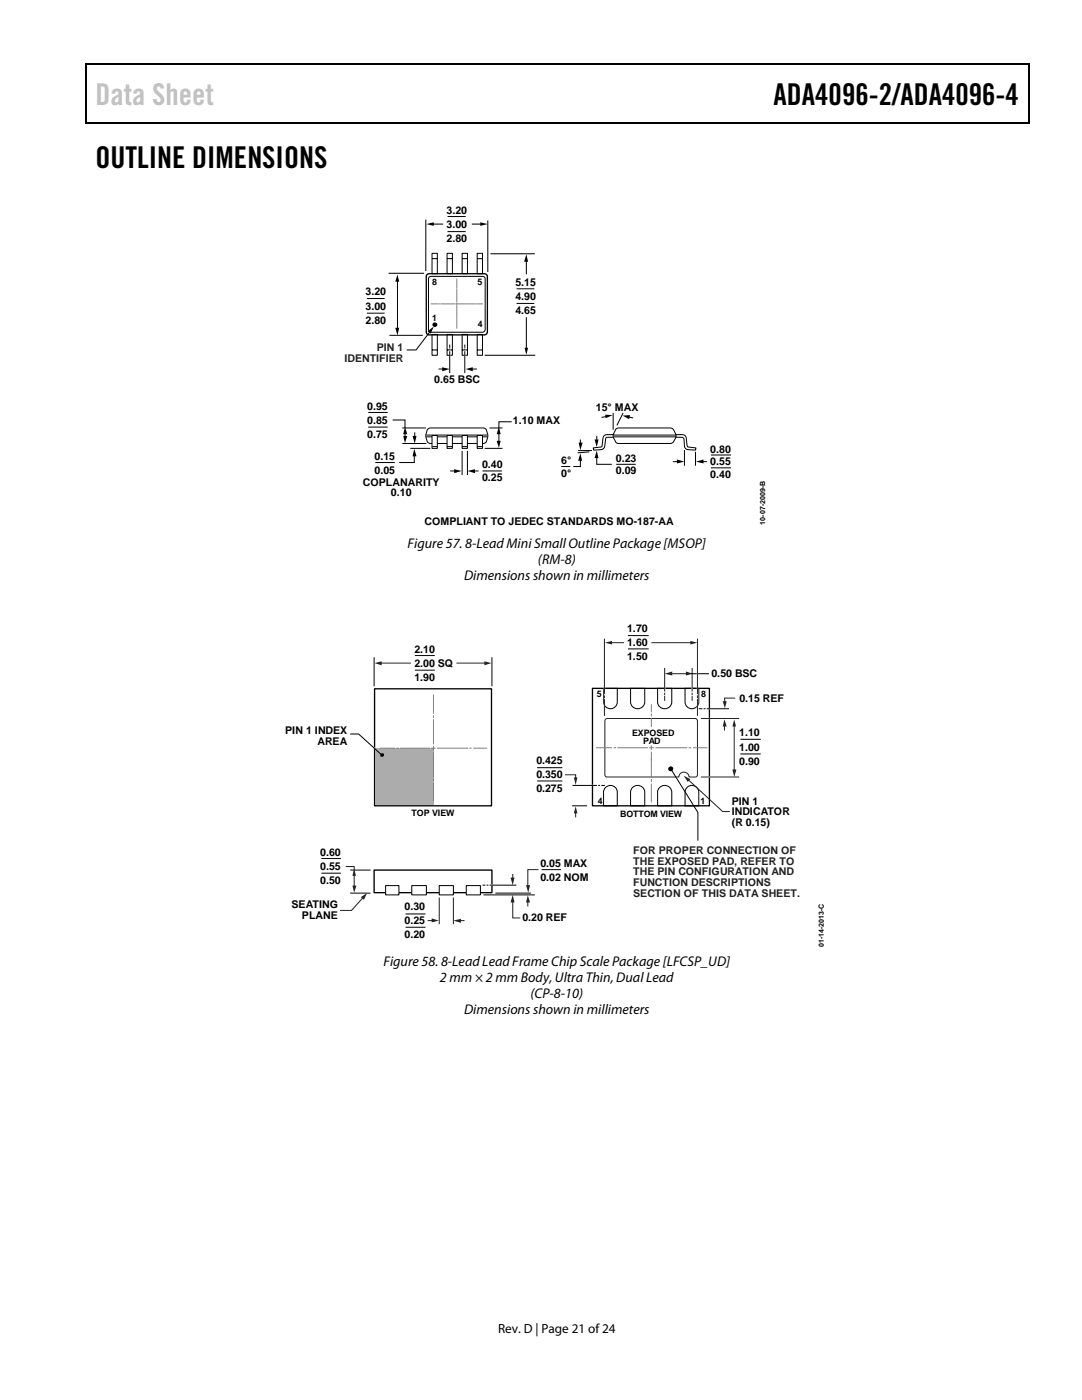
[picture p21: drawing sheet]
<svg xmlns="http://www.w3.org/2000/svg" width="216mm" height="279mm" viewBox="0 0 216 279" stroke-linecap="round" stroke-linejoin="round" font-family="sans-serif">
<defs><g id="words">
<text font-size="6" fill="#c1c1c1" x="19" y="21">Data Sheet</text>
<g font-size="6">
<text x="154.4" y="21">ADA4096-2/ADA4096-4</text>
<text x="19" y="33.6">OUTLINE DIMENSIONS</text>
</g>
<g font-size="2.8">
<text x="81.3" y="109.3">Figure 57. 8-LeadMini Small Outline Package [MSOP]</text>
<text x="107.4" y="112.5">(RM-8)</text>
<text x="92.6" y="115.7">Dimensions shown in millimeters</text>
<text x="76.5" y="192.8">Figure 58. 8-Lead Lead Frame Chip Scale Package [LFCSP_UD]</text>
<text x="87.8" y="196">2 mm × 2 mm Body, Ultra Thin, Dual Lead</text>
<text x="92.6" y="202.3">Dimensions shown in millimeters</text>
<text x="105.9" y="199.1">(CP-8-10)</text>
</g>
<text font-size="2.6" x="99.4" y="266">Rev. D | Page 21 of 24</text>
<g font-size="2.1">
<text x="89.1" y="42.6">3.20</text>
<text x="89.1" y="45.5">3.00</text>
<text x="89.1" y="48.3">2.80</text>
<text x="72.9" y="58.9">3.20</text>
<text x="102.8" y="57">5.15</text>
<text x="102.8" y="59.8">4.90</text>
<text x="72.9" y="61.8">3.00</text>
<text x="72.9" y="64.6">2.80</text>
<text x="102.8" y="62.7">4.65</text>
<text x="86.6" y="76.5">0.65 BSC</text>
<text x="73.3" y="81.7">0.95</text>
<text x="118.9" y="82">15° MAX</text>
<text x="73.3" y="84.6">0.85</text>
<text x="73.3" y="87.4">0.75</text>
<text x="102.4" y="84.7">1.10 MAX</text>
<text x="74.7" y="91.7">0.15</text>
<text x="74.7" y="94.6">0.05</text>
<text x="96.2" y="93.5">0.40</text>
<text x="112" y="92.6">6°</text>
<text x="112" y="95.2">0°</text>
<text x="122.9" y="92.1">0.23</text>
<text x="122.9" y="94.7">0.09</text>
<text x="141.7" y="90.3">0.80</text>
<text x="141.7" y="92.9">0.55</text>
<text x="141.7" y="95.4">0.40</text>
<text x="72.4" y="97">COPLANARITY</text>
<text x="78" y="99.1">0.10</text>
<text x="96.2" y="96">0.25</text>
<text x="84.7" y="104.7">COMPLIANT TO JEDEC STANDARDS MO-187-AA</text>
<text x="82.7" y="130.3">2.10</text>
<text x="125.1" y="128.9">1.60</text>
<text x="125.1" y="131.7">1.50</text>
<text x="125.1" y="126.1">1.70</text>
<text x="82.7" y="133.1">2.00 SQ</text>
<text x="82.7" y="135.9">1.90</text>
<text x="142" y="135">0.50 BSC</text>
<text x="147.5" y="140">0.15 REF</text>
<text x="56.9" y="146.5">PIN 1 INDEX</text>
<text x="63.4" y="148.6">AREA</text>
<text x="147.5" y="147">1.10</text>
<text x="147.5" y="149.8">1.00</text>
<text x="107" y="152.5">0.425</text>
<text x="107" y="155.3">0.350</text>
<text x="147.5" y="152.6">0.90</text>
<text x="107" y="158.1">0.275</text>
<text x="146" y="160.6">PIN 1</text>
<text x="146" y="162.7">INDICATOR</text>
<text x="146" y="164.9">(R 0.15)</text>
<text x="63.9" y="170.8">0.60</text>
<text x="63.9" y="173.6">0.55</text>
<text x="107.8" y="173">0.05 MAX</text>
<text x="63.9" y="176.4">0.50</text>
<text x="107.8" y="175.8">0.02 NOM</text>
<text x="58.2" y="181.3">SEATING</text>
<text x="60.2" y="183.4">PLANE</text>
<text x="80.7" y="181.6">0.30</text>
<text x="80.7" y="184.5">0.25</text>
<text x="104.2" y="183.9">0.20 REF</text>
<text x="80.7" y="187.3">0.20</text>
</g>
<g font-size="2.1" fill="#231f1f">
<text x="75.2" y="70.1">PIN 1</text>
<text x="68.7" y="72.2">IDENTIFIER</text>
</g>
<g font-size="2.1" fill="#231f20">
<text x="126.3" y="170.4">FOR PROPER CONNECTION OF</text>
<text x="126.3" y="172.6">THE EXPOSED PAD, REFER TO</text>
<text x="126.3" y="174.7">THE PIN CONFIGURATION AND</text>
<text x="126.3" y="176.8">FUNCTION DESCRIPTIONS</text>
<text x="126.3" y="178.9">SECTION OF THIS DATA SHEET.</text>
</g>
<g font-size="1.8">
<text x="86.2" y="56.9">8</text>
<text x="95.3" y="56.9">5</text>
<text x="86.2" y="64.1">1</text>
<text x="95.3" y="65.2">4</text>
<text x="119.1" y="139.1">5</text>
<text x="139.9" y="139">8</text>
<text x="126.2" y="146.8">EXPOSED</text>
<text x="128.3" y="148.4">PAD</text>
<text x="119.3" y="160.4">4</text>
<text x="139.8" y="160.4">1</text>
<text x="82.1" y="162.9">TOP VIEW</text>
<text x="123.8" y="163">BOTTOM VIEW</text>
</g>
<g font-size="1.4">
<text x="152.7" y="104.7" transform="rotate(-90 152.7 104.7)">10-07-2009-B</text>
<text x="164.4" y="189" transform="rotate(-90 164.4 189)">01-14-2013-C</text>
</g>
</g></defs>
<g fill="#000">
<path d="M17 12.7h.3v1h-.3zM17 12.7h.3v.3h-.3zM82.7 12.7h.2v.3h-.2zM205.2 12.7h.3v1h-.3zM205.2 12.7h.3v.3h-.3zM17 24.4h.3v.3h-.3zM82.4 24.4h.3v.3h-.3zM205.2 24.4h.3v.3h-.3zM79.3 54.8l.4 1.4h-.8zM85.1 44.7l1.5-.3v.7zM95.8 44.4l1.5 .3-1.5 .4zM105 50.7l.4 1.5h-.8z"/>
<path d="M78.9 65.4h.8l-.4 1.5zM85.3 66.1l1.3-.9-.7 1.4zM88.2 73.3l1.5 .3-1.5 .5zM92.9 73.6l1.4-.3v.8zM104.7 69.4h.7l-.4 1.4z"/>
<circle cx="86.8" cy="64.8" r=".38"/>
</g>
<path d="M17.1 13.7v10.7M17.3 12.8h65.4M82.9 12.8h122.3M205.3 13.7v10.7M17.3 24.5h187.9" fill="none" stroke="#000" stroke-width=".25"/>
<g fill="none" stroke="#000" stroke-width=".2">
<path d="M73.2 59.6h3.5M77.6 54.5h6.9M79.3 56v9.7M85 43.9v10.1M85.6 55.4l.4-.2h10.3l.4 .2v10.6l-.4 .3-10.5-.1-.3-.4zM86.2 50.6h1.1v4h-1.1zM86.3 44.7h2M86.3 51.6h.9M89.2 50.6h1.1v4h-1.1zM89.3 46.2h3.6M89.3 43.2h3.6M89.3 51.6h.9"/>
<path d="M92.2 50.6h1.1v4h-1.1zM92.3 51.6h.9M94.2 44.7h1.9M95.2 50.6h1.1v4h-1.1zM95.3 51.6h.9M97.3 44.1v10.1M98 50.6h8.6M103.1 57.6h3.5M105 52v2.6M73.2 62.5h3.5M77.8 66.9h6.5M85.9 66.1l-2.9 3.7h-1.8"/>
<path d="M86.2 66.7h1.1v4.2h-1.1zM86.3 69.8h.9M87.6 73.6h.9M89.2 66.7h1.1v4.2h-1.1zM89.3 69.8h.9M89.7 70.2v4.2M89.7 69.7v.1M89.7 68.9v.4M92.2 66.7h1.1v4.2h-1.1zM92.3 69.8h.9M92.7 69.7v.1M92.7 70.2v4.2"/>
<path d="M92.7 68.9v.4M94.1 73.6h.9M95.2 66.7h1.1v4.2h-1.1zM95.3 69.8h.9M96.8 70.9h9.9M103.1 60.6h3.5M105 63.4v6.3M80.4 88.5h4.6M80.4 85.4h4.5M82 89.5h3.8M85.1 86.8h12.1M85.1 87.2h12.1"/>
<path d="M85.4 85.6l.5-.2h10.6a1.3 1.3 0 0 1 .8 1.3v.7a1.17 1.17 0 0 1-.8 1.1h-10.6a1.45 1.45 0 0 1-.9-1.8zM96.3 94h3.9M96.8 89.5h3.4M97.8 85.4h2.4M112.1 93.1h1.6M122.4 86.8h12.4M122.5 87.2h12.3M122.9 85.6l.5-.2h10.6a1.82 1.82 0 0 1 .8 2l-.2 .3a1.03 1.03 0 0 1-.8 .8h-10.4a1.75 1.75 0 0 1-1.1-1.8zM123.1 92.7h3.7M136.6 89.9v2.9M138.8 90.3v2.5M142 90.8h3.8"/>
<path d="M142 93.4h3.8"/>
<circle cx="86.8" cy="64.8" r=".38"/>
</g>
<path d="M85.3 54.7l11.3-.1 .6 .3 .1 11.3a.6 .6 0 0 1-.7 .6h-11.3l-.2-.6v-11z" fill="none" stroke="#000" stroke-width=".27"/>
<g fill="none" stroke="#808285" stroke-width=".2">
<path d="M91.2 55.7v1.7M91.2 57.6v.2M91.2 58v2.2M86 60.6h1.4M87.6 60.6h.1M88 60.6h2.7M91 60.6h.3M91.2 61v2.3M91.2 63.5v.2M91.2 63.8v1.7M91.2 60.5v.3M91.5 60.6h3"/>
<path d="M94.7 60.6h.1M95 60.6h1.3"/>
</g>
<path d="M89.7 69.6v1.7M92.7 69.6v1.7" fill="none" stroke="#fff" stroke-width=".27"/>
<path d="M92.2 86.9h1.1v2.6h-1.1z" fill="#fff" stroke="#000" stroke-width=".2"/>
<path d="M92.3 89.1h.9" fill="none" stroke="#000" stroke-width=".2"/>
<path d="M89.2 86.9h1.1v2.6h-1.1z" fill="#fff" stroke="#000" stroke-width=".2"/>
<path d="M89.3 89.1h.9" fill="none" stroke="#000" stroke-width=".2"/>
<path d="M86.2 86.9h1.1v2.6h-1.1z" fill="#fff" stroke="#000" stroke-width=".2"/>
<path d="M86.4 89.1h.8" fill="none" stroke="#000" stroke-width=".2"/>
<path d="M95.2 86.9h1.1v2.6h-1.1z" fill="#fff" stroke="#000" stroke-width=".2"/>
<g fill="none" stroke="#000" stroke-width=".2">
<path d="M73.5 85.2h3.9M73.5 82.3h3.9M74.9 92.3h3.9M78.3 83.8h2.5v1.6M80.8 86.4v.9M82.7 90.8v1.5h-3M82.8 86.4v.9M89.9 94h1M92.2 90.1v4.6M93.3 90.1v4.6M94.5 94h.9M95.3 89.1h.9"/>
<path d="M99.5 86.4v1.8M102.1 84.2h-2.6v1.2M115.5 89.9h2.5M115.8 91.7v1.4h-1.4M115.8 87.7v.9M117.5 90.2l-2.1 .2M119.1 91.2v1.5h3M119.1 87.1v.9M121 83.1l-.9 .2M122.3 82.5v3.2M122.3 86.7h-1.2a.77 .77 0 0 0-.8 .7l-.2 1.7-1.7 .3 .1 .4 1.4-.1a.77 .77 0 0 0 .8-.7l.2-1.6 .4-.1h1M124.3 82.5l-1.2 2.3"/>
<path d="M125.3 83.2l.9 .2M134.4 92.1h.9M134.9 86.7h1.2a.72 .72 0 0 1 .8 .7l.3 1.8 1.7 .2-.1 .4-1.4-.1a.77 .77 0 0 1-.8-.7l-.2-1.6-.4-.1h-1.1M140.1 92.1h.9M120.4 137.4h2.8v2.7a1.37 1.37 0 0 1-1.4 1.3 1.37 1.37 0 0 1-1.4-1.3zM125.8 137.4h2.9v2.7a1.42 1.42 0 0 1-1.5 1.3 1.42 1.42 0 0 1-1.4-1.3zM131.2 137.4h2.8v2.7a1.42 1.42 0 0 1-1.4 1.3 1.42 1.42 0 0 1-1.4-1.3zM136.7 137.4h2.7v2.7a1.37 1.37 0 0 1-1.3 1.3 1.37 1.37 0 0 1-1.4-1.3zM120.7 157.3a1.37 1.37 0 0 1 1.5-.5 1.37 1.37 0 0 1 1 1.3v2.7h-2.8v-2.7zM126.1 157.3a1.43 1.43 0 0 1 1.5-.5 1.43 1.43 0 0 1 1.1 1.3v2.7h-2.9v-2.7zM131.5 157.3a1.43 1.43 0 0 1 1.5-.5 1.43 1.43 0 0 1 1 1.3v2.7h-2.8v-2.7zM137.2 157a1.38 1.38 0 0 1 2.2 1.1v2.7h-2.7v-2.7l.1-.4z"/>
</g>
<g fill="#000">
<path d="M80.5 87h.8l-.5 1.4zM80.8 85.1l.5 1.5h-.8zM82.3 87h.8l-.3 1.5zM82.7 89.6l.4 1.5h-.8zM90.6 93.6l1.5 .4-1.5 .4zM93.3 94l1.5-.4v.8zM99.1 88h.8l-.4 1.4zM99.5 85.1l.4 1.5h-.8zM115.5 88.3h.7l-.4 1.5zM115.8 90.5l.4 1.5h-.8zM118.6 87.7h.8l-.3 1.5zM119.1 89.9l.3 1.5h-.8z"/>
<path d="M120.8 82.8h1.5l-1.5 .7zM124.2 82.9l1.5-.1-.2 .8zM135.1 91.7l1.5 .4-1.5 .4zM138.9 92.1l1.5-.4v.8z"/>
</g>
<path d="M74.7 137.5h23.4v23.3h-23.4zM118.2 137.4h23.4v23.4h-23.4zM74.7 173.6h23.5v4.6h-23.5z" fill="none" stroke="#000" stroke-width=".27"/>
<g fill="#fff" stroke="#000" stroke-width=".2">
<path d="M76.9 176.7h2.7v1.9h-2.7z"/>
<path d="M93 176.7h2.9v1.9h-2.9z"/>
<path d="M87.6 176.7h2.9v1.9h-2.9z"/>
<path d="M82.2 176.7h2.9v1.9h-2.9z"/>
</g>
<path d="M80.9 182.4h4M80.9 185.1h4" fill="none" stroke="#000" stroke-width=".2"/>
<path d="M87.6 179.2v5.1M90.5 179.2v5.1M85.4 183.7h1" fill="none" stroke="#231f20" stroke-width=".2"/>
<path d="M86.1 183.3l1.5 .4-1.5 .4z" fill="#231f20"/>
<path d="M91.7 183.7h.9" fill="none" stroke="#231f20" stroke-width=".2"/>
<path d="M90.5 183.7l1.5-.3v.8z" fill="#231f20"/>
<path d="M74.5 149.1l.5 .4" fill="none" stroke="#fff" stroke-width=".27"/>
<path d="M74.8 149.3h11.7v11.3h-11.7z" fill="#acacac"/>
<path d="M74.7 131.3v5.5M98.2 131.3v5.5M69.9 146.5h1.7l4.6 4.2" fill="none" stroke="#000" stroke-width=".2"/>
<circle cx="76.2" cy="150.7" r=".38" fill="#000"/>
<path d="M91.2 132.3h5.7" fill="none" stroke="#231f20" stroke-width=".2"/>
<path d="M96.7 132l1.4 .3-1.4 .5z" fill="#231f20"/>
<path d="M75.9 132.3h6" fill="none" stroke="#231f20" stroke-width=".2"/>
<path d="M74.7 132.3l1.5-.3v.8z" fill="#231f20"/>
<path d="M147.7 147.5h4.1M147.7 150.5h4.1M64.1 171.3h3.9M64.1 174.3h3.9M69.9 173.6h4M69.9 178.2h4" fill="none" stroke="#000" stroke-width=".2"/>
<path d="M69 172.9h1.7v.7M70.7 174.5v2.5" fill="none" stroke="#231f20" stroke-width=".2"/>
<g fill="#231f20">
<path d="M70.7 173.3l.3 1.5h-.7z"/>
<path d="M70.3 176.7h.8l-.4 1.5z"/>
</g>
<path d="M72.4 179.1l-2.3 2.6h-2.3" fill="none" stroke="#231f20" stroke-width=".2"/>
<path d="M72 179l1.2-.8-.6 1.4z" fill="#231f20"/>
<path d="M96.6 178.6h10M99 178.2h6.8" fill="none" stroke="#000" stroke-width=".2"/>
<path d="M102.3 174.5v.9" fill="none" stroke="#231f20" stroke-width=".2"/>
<path d="M101.9 175.1h.8l-.4 1.6z" fill="#231f20"/>
<path d="M102.3 179.8v3.4h1.5" fill="none" stroke="#231f20" stroke-width=".2"/>
<path d="M102.3 178.6l.4 1.5h-.8z" fill="#231f20"/>
<path d="M105.3 179.8v1" fill="none" stroke="#231f20" stroke-width=".2"/>
<path d="M105.3 178.7l.5 1.4h-.8z" fill="#231f20"/>
<path d="M107.4 173.6h-2.1v3.3" fill="none" stroke="#231f20" stroke-width=".2"/>
<path d="M105 176.7h.8l-.4 1.5z" fill="#231f20"/>
<path d="M107.2 153.2h5M107.2 155.9h5M108.1 173.6h3.8M114.2 160.8h3" fill="none" stroke="#000" stroke-width=".2"/>
<path d="M114.9 162.1v.9" fill="none" stroke="#231f20" stroke-width=".2"/>
<path d="M114.9 160.9l.3 1.4h-.7z" fill="#231f20"/>
<path d="M112.7 154.6h2.2v.8" fill="none" stroke="#231f20" stroke-width=".2"/>
<path d="M114.5 155.2h.7l-.3 1.5z" fill="#231f20"/>
<path d="M144.6 144.7v1" fill="none" stroke="#231f20" stroke-width=".2"/>
<path d="M144.6 143.6l.4 1.4h-.8z" fill="#231f20"/>
<path d="M146.7 139.3h-2.1v.9" fill="none" stroke="#231f20" stroke-width=".2"/>
<path d="M144.2 139.9h.8l-.4 1.5z" fill="#231f20"/>
<path d="M132.6 137.2v.4M138.1 137.2v.4M118 156.7h.4" fill="none" stroke="#fff" stroke-width=".27"/>
<path d="M114.3 156.7h4.7M119.5 156.7h.1M120.1 156.7h.5" fill="none" stroke="#000" stroke-width=".2"/>
<path d="M132.6 133.4v4.5M132.6 138.3v.3M132.6 139v.8M133.9 134.5h3.2M138.1 133.4v4.5M138.1 138.3v.3M138.1 139v.8" fill="none" stroke="#231f20" stroke-width=".2"/>
<g fill="#231f20">
<path d="M132.6 134.5l1.5-.5v.8z"/>
<path d="M136.9 134l1.4 .5-1.4 .3z"/>
</g>
<path d="M146.5 144.7v9.1" fill="none" stroke="#231f20" stroke-width=".2"/>
<g fill="#231f20">
<path d="M146.2 153.6h.7l-.4 1.5z"/>
<path d="M146.5 143.6l.4 1.4h-.7z"/>
</g>
<path d="M137.9 134.5h3.6M96.4 176.7h.3M97.2 176.7h.2M97.8 176.7h5.1" fill="none" stroke="#000" stroke-width=".2"/>
<path d="M141.4 155.1h.4M141.4 143.4h.4M98 176.7h.3" fill="none" stroke="#fff" stroke-width=".27"/>
<path d="M130.1 128.3h7.9M120.9 143.5h18.1l.2 .4v10.7l-.2 .4-1.5 .1a1.02 1.02 0 0 0-1-1 1.02 1.02 0 0 0-1 1l-14.6-.1-.2-.4v-10.7zM140 155.1h7.4M140 143.4h7.4" fill="none" stroke="#231f20" stroke-width=".2"/>
<g fill="none" stroke="#808184" stroke-width=".2">
<path d="M86.5 138.7v3.6M75.9 149.3h2.8M79.2 149.3h.3M80 149.3h5.7M86.1 149.3h.7M86.5 142.9v.3M86.5 143.7v4.7M86.5 149v.7M86.5 150.2v4.8M86.5 155.4v.4M86.5 156.3v3.5M87.3 149.3h6"/>
<path d="M93.7 149.3h.3M94.5 149.3h2.6M119 149.2h3M122.6 149.2h.2M123.3 149.2h5.9M129.6 149.2h.8M130 140.6v1.5M130 142.5v.4M130 143.4v1.6M130 148.9v.7M130 150.1v5.1M130 155.6v.4"/>
<path d="M130 156.5v3.5M130.9 149.2h6.1M137.5 149.2h.3M138.4 149.2h2.6"/>
</g>
<path d="M137.8 127.9l1.4 .4-1.4 .3z" fill="#231f20"/>
<path d="M121.8 128.3h2.6" fill="none" stroke="#231f20" stroke-width=".2"/>
<path d="M120.7 128.3l1.4-.4v.7z" fill="#231f20"/>
<path d="M125.3 126.8h4.1M125.3 129.5h4.1" fill="none" stroke="#000" stroke-width=".2"/>
<path d="M137.3 155.6l6.9 6.4h1.4" fill="none" stroke="#231f20" stroke-width=".2"/>
<path d="M136.4 154.8l1.4 .7-.6 .5z" fill="#231f20"/>
<path d="M120.6 136.9v4.5M120.7 133.2v.5M139.2 134.2v.4M139.2 136.9v4.5M141.4 141.4h.4" fill="none" stroke="#fff" stroke-width=".27"/>
<path d="M120.6 127.6v10.8M120.6 138.9v.3M120.6 139.6v3.2M139.2 127.6v10.8M139.2 138.9v.3M139.2 139.6v3.2" fill="none" stroke="#231f20" stroke-width=".2"/>
<path d="M82.8 130.8h4M82.8 133.7h4M133.9 153.5l5.4 8.6v5.6M139.5 141.4h.6M140.5 141.4h.2M141.1 141.4h4.3" fill="none" stroke="#000" stroke-width=".2"/>
<circle cx="133.8" cy="153.4" r=".5" fill="#000"/>
<use href="#words"/>
</svg>
